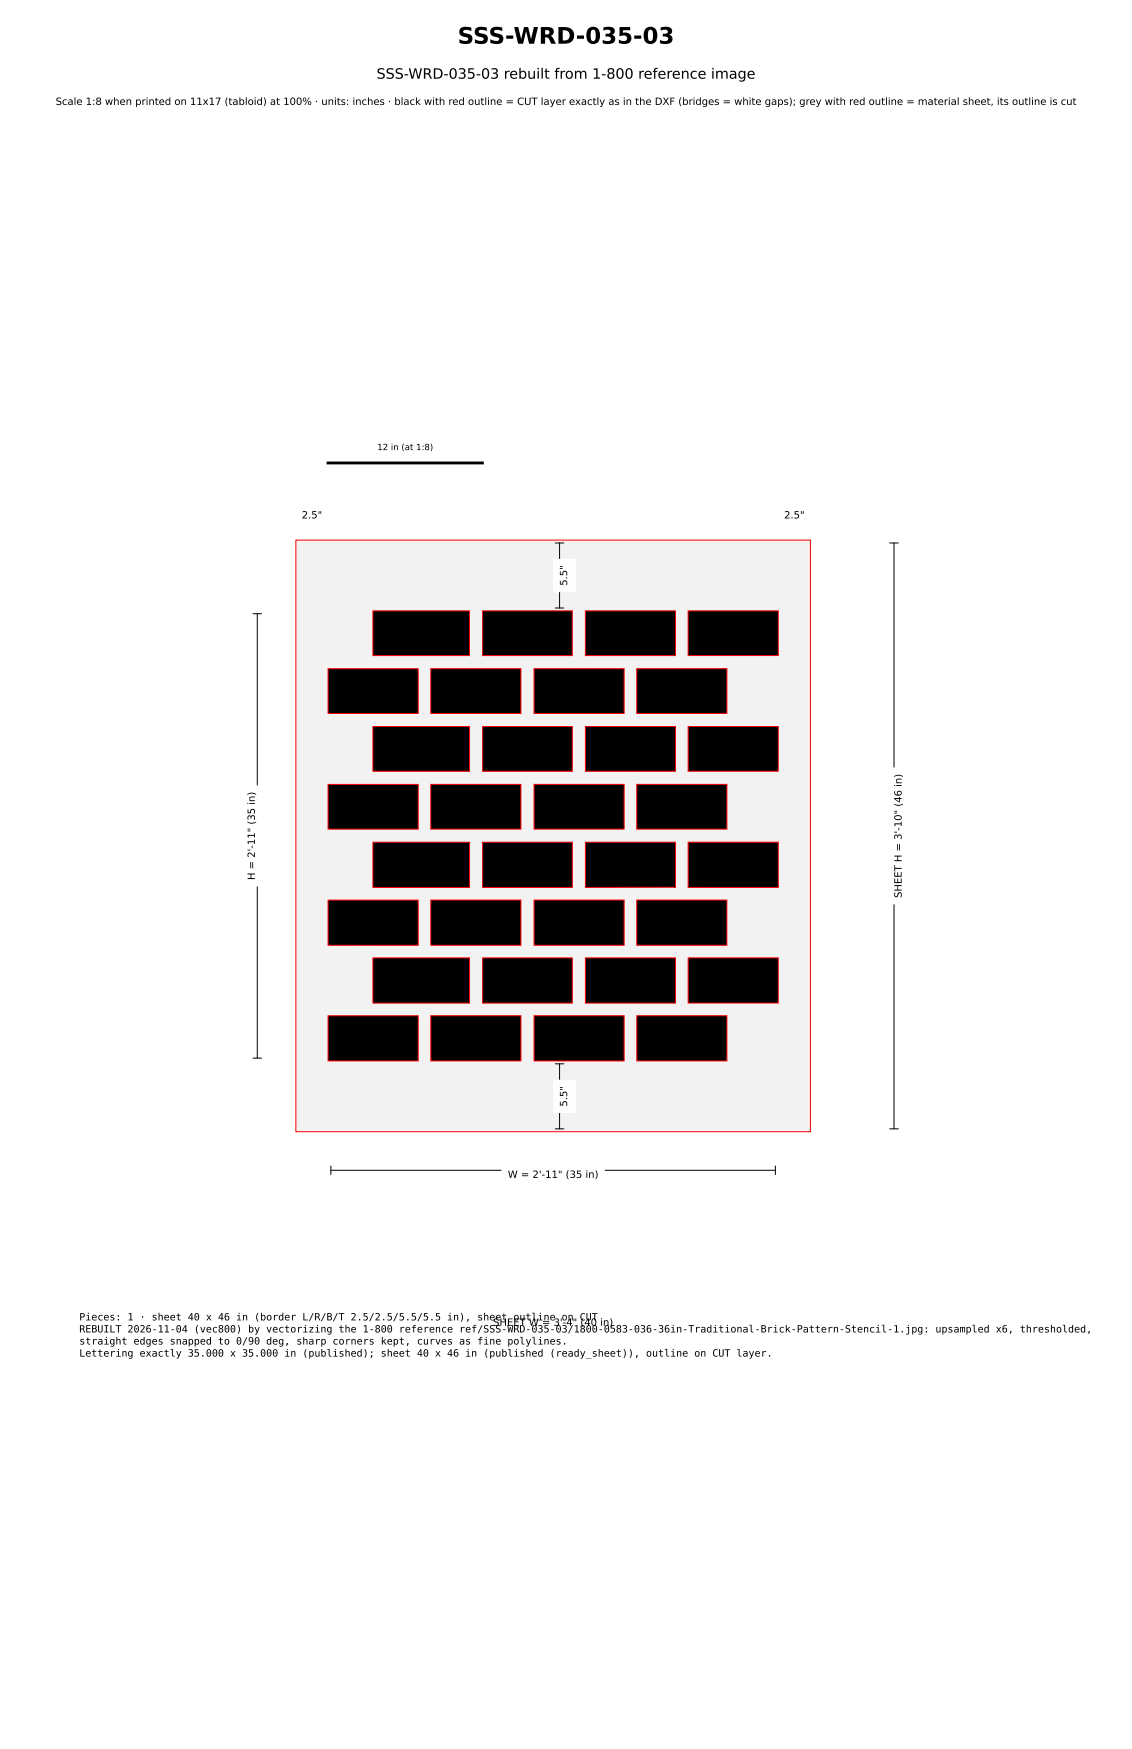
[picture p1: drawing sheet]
<svg xmlns="http://www.w3.org/2000/svg" width="279mm" height="432mm" viewBox="0 0 279 432" stroke-linecap="round" stroke-linejoin="round" font-family="sans-serif">
<defs><g id="words">
<text font-size="5.6" x="113" y="10.8">SSS-WRD-035-03</text>
<text font-size="3.5" x="92.9" y="19.4">SSS-WRD-035-03 rebuilt from 1-800 reference image</text>
<g font-size="2.5">
<text x="13.7" y="25.9">Scale 1:8 when printed on 11x17 (tabloid) at 100% · units: inches · black with red outline = CUT layer exactly as in the DXF (bridges = white gaps); grey with red outline = material sheet, its outline is cut</text>
<text x="74.5" y="128">2.5&quot;</text>
<text x="193.5" y="128">2.5&quot;</text>
<text x="140" y="144.6" transform="rotate(-90 140 144.6)">5.5&quot;</text>
<text x="62.9" y="217.3" transform="rotate(-90 62.9 217.3)">H = 2'-11&quot; (35 in)</text>
<text x="222.5" y="221.7" transform="rotate(-90 222.5 221.7)">SHEET H = 3'-10&quot; (46 in)</text>
<text x="140" y="273.2" transform="rotate(-90 140 273.2)">5.5&quot;</text>
<text x="125.3" y="290.8">W = 2'-11&quot; (35 in)</text>
<text x="19.6" y="326">Pieces: 1 · sheet 40 x 46 in (border L/R/B/T 2.5/2.5/5.5/5.5 in), sheet outline on CUT</text>
<text x="19.6" y="329">REBUILT 2026-11-04 (vec800) by vectorizing the 1-800 reference ref/SSS-WRD-035-03/1800-0583-036-36in-Traditional-Brick-Pattern-Stencil-1.jpg: upsampled x6, thresholded,</text>
<text x="121.7" y="327.3">SHEET W = 3'-4&quot; (40 in)</text>
<text x="19.6" y="331.9">straight edges snapped to 0/90 deg, sharp corners kept, curves as fine polylines.</text>
<text x="19.6" y="334.9">Lettering exactly 35.000 x 35.000 in (published); sheet 40 x 46 in (published (ready_sheet)), outline on CUT layer.</text>
</g>
<text font-size="2.1" x="93.1" y="111.1">12 in (at 1:8)</text>
</g></defs>
<path d="M73 133.3h127v146.1h-127z" fill="#f2f2f2" stroke="#f00" stroke-width=".25"/>
<g fill="#000" stroke="#f00" stroke-width=".25">
<path d="M92 150.8h23.9v11.1h-23.9zM119.1 150.8h22.1v11.1h-22.1zM144.5 150.8h22.2v11.1h-22.2zM169.8 150.8h22.3v11h-22.3zM92 179.4h23.9v11h-23.9zM81 165.1h22.2v11h-22.2zM106.3 165.1h22.3v11h-22.3zM119.1 179.4h22.2v11h-22.2zM131.8 165.1h22.3v11h-22.3zM144.5 179.4h22.2v11h-22.2zM157.2 165.1h22.2v11h-22.2zM169.8 179.4h22.3v11h-22.3z"/>
<path d="M81 193.7h22.2v11h-22.2zM106.3 193.6h22.3v11.1h-22.3zM131.8 193.6h22.3v11.1h-22.3zM157.2 193.6h22.2v11.1h-22.2zM92 207.9h23.9v11.2h-23.9zM119.1 207.9h22.2v11.2h-22.2zM144.5 207.9h22.2v11.2h-22.2zM169.8 207.9h22.3v11.2h-22.3zM92 236.5h23.9v11.1h-23.9zM81 222.2h22.2v11.2h-22.2zM106.3 222.2h22.3v11.2h-22.3zM119.1 236.5h22.2v11.2h-22.2z"/>
<path d="M131.8 222.2h22.2v11.2h-22.2zM144.5 236.5h22.2v11.2h-22.2zM157.2 222.2h22.2v11.2h-22.2zM169.8 236.5h22.3v11.1h-22.3zM81 250.8h22.2v11.1h-22.2zM106.3 250.8h22.3v11.1h-22.3zM131.8 250.8h22.2v11.1h-22.2zM157.2 250.8h22.2v11.1h-22.2z"/>
</g>
<path d="M81 114.3h38.1" fill="none" stroke="#000" stroke-width=".71"/>
<g fill="#fff" stroke="#fff" stroke-width=".35">
<path d="M120.3 324h32.5v5.3h-32.5z"/>
<path d="M219.3 189.7h5.2v33.4h-5.2z"/>
<path d="M73.1 124.7h7.8v5.3h-7.8z"/>
<path d="M192.1 124.7h7.9v5.3h-7.9z"/>
<path d="M136.7 266.7h5.3v7.9h-5.3z"/>
<path d="M136.7 138.1h5.3v7.9h-5.3z"/>
<path d="M123.9 287.5h25.2v5.3h-25.2z"/>
<path d="M59.6 194.1h5.3v24.6h-5.3z"/>
</g>
<g fill="none" stroke="#000" stroke-width=".25">
<path d="M73.7 128.6h6.6M73.7 127.5v2.1M80.3 127.5v2.1M137.1 134.1h2.1M138.1 134.1v16M192.8 128.6h6.5M192.8 127.5v2.1M199.3 127.5v2.1M219.6 134.1h2.1M220.7 134.1v144.6M62.4 151.5h2.2M63.5 151.5v109.7"/>
<path d="M137.1 150.1h2.1M62.4 261.2h2.2M137.1 262.6h2.1M137.1 278.7h2.1M138.1 262.6v16.1M219.6 278.7h2.1M81.7 288.9h109.7M81.7 287.9v2.1M191.4 287.9v2.1"/>
</g>
<use href="#words"/>
</svg>
